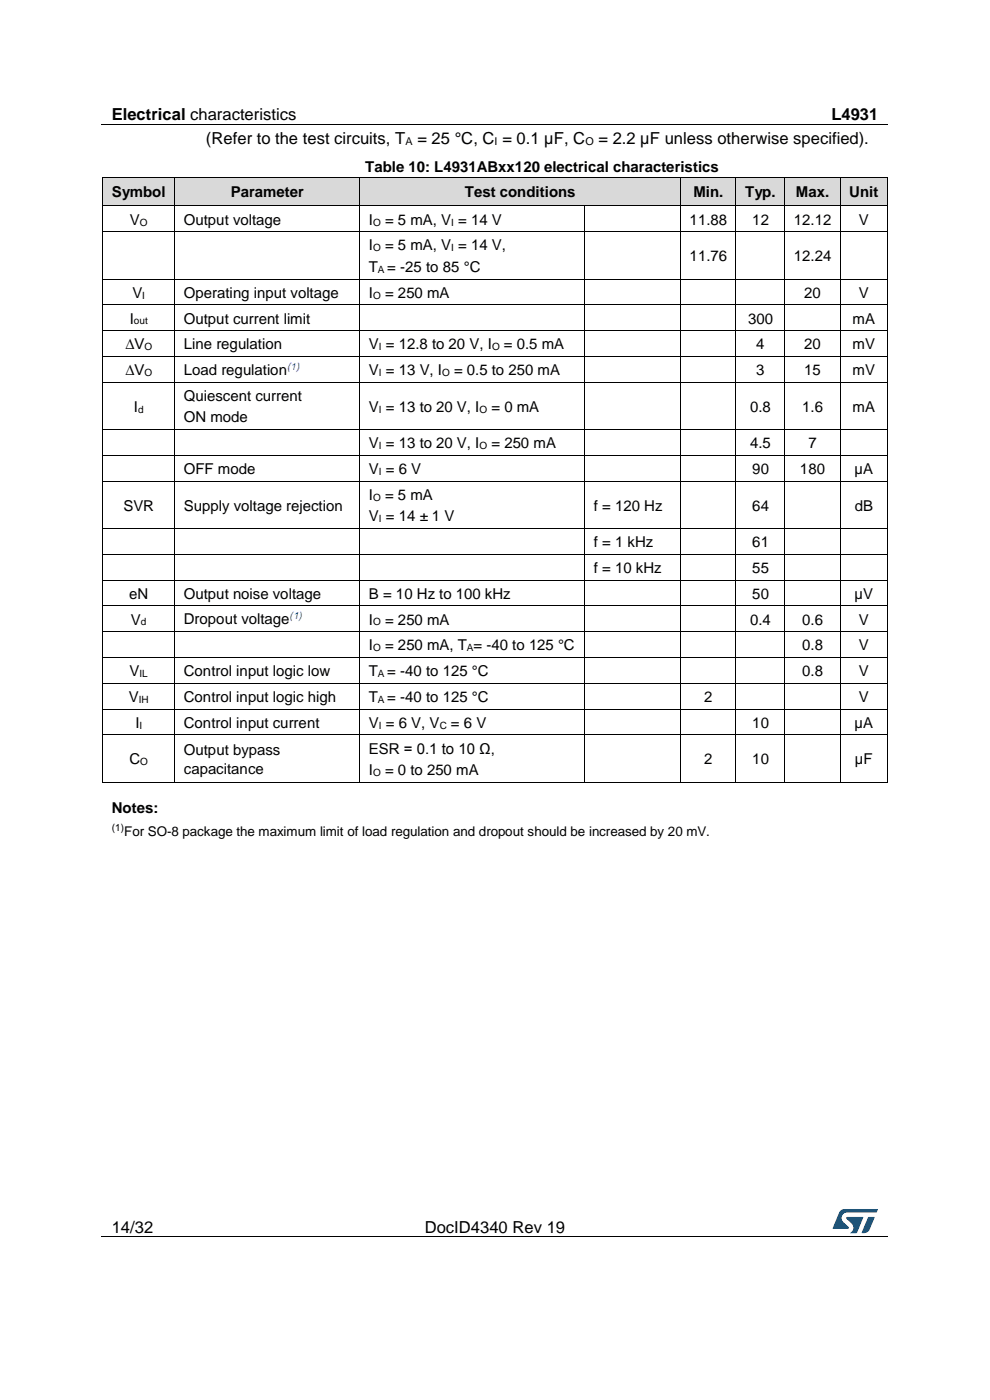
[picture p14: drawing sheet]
<svg xmlns="http://www.w3.org/2000/svg" width="210mm" height="297mm" viewBox="0 0 210 297" stroke-linecap="round" stroke-linejoin="round" font-family="sans-serif">
<defs><g id="words">
<g font-size="3.5">
<text x="23.7" y="25.5">Electrical characteristics</text>
<text x="176.4" y="25.5">L4931</text>
<text x="43.7" y="30.6">(Refer to the test circuits, T</text>
<text x="88.5" y="30.6">= 25 °C, C = 0.1 µF, C</text>
<text x="126.9" y="30.6">= 2.2 µF unless otherwise specified).</text>
<text x="23.7" y="261.5">14/32</text>
<text x="90.1" y="261.5">DocID4340 Rev 19</text>
</g>
<g font-size="3.2">
<text x="23.7" y="41.7">Symbol</text>
<text x="48.9" y="41.7">Parameter</text>
<text x="77.5" y="36.4">Table 10: L4931ABxx120 electrical characteristics</text>
<text x="98.6" y="41.7">Test conditions</text>
<text x="147.1" y="41.7">Min.</text>
<text x="158.1" y="41.7">Typ.</text>
<text x="168.9" y="41.7">Max.</text>
<text x="180.2" y="41.7">Unit</text>
<text x="27.6" y="47.7">V</text>
<text x="39" y="47.7">Output voltage</text>
<text x="78.2" y="47.7">I</text>
<text x="81.7" y="47.7">= 5 mA, V = 14 V</text>
<text x="146.3" y="47.7">11.88</text>
<text x="159.6" y="47.7">12</text>
<text x="168.4" y="47.7">12.12</text>
<text x="182.2" y="47.7">V</text>
<text x="78.2" y="53.1">I</text>
<text x="81.7" y="53.1">= 5 mA, V = 14 V,</text>
<text x="78.2" y="57.7">T = -25 to 85 °C</text>
<text x="146.3" y="55.4">11.76</text>
<text x="168.4" y="55.4">12.24</text>
<text x="28.1" y="63.2">V</text>
<text x="39" y="63.2">Operating input voltage</text>
<text x="78.2" y="63.2">I</text>
<text x="81.7" y="63.2">= 250 mA</text>
<text x="170.6" y="63.2">20</text>
<text x="182.2" y="63.2">V</text>
<text x="27.5" y="68.7">I</text>
<text x="39" y="68.7">Output current limit</text>
<text x="158.7" y="68.7">300</text>
<text x="180.8" y="68.7">mA</text>
<text x="26.6" y="74.1">∆V</text>
<text x="39" y="74.1">Line regulation</text>
<text x="78.2" y="74.1">V = 12.8 to 20 V, I</text>
<text x="106.9" y="74.1">= 0.5 mA</text>
<text x="160.4" y="74.1">4</text>
<text x="170.6" y="74.1">20</text>
<text x="180.8" y="74.1">mV</text>
<text x="26.6" y="79.6">∆V</text>
<text x="39" y="79.6">Load regulation</text>
<text x="78.2" y="79.6">V = 13 V, I</text>
<text x="96.3" y="79.6">= 0.5 to 250 mA</text>
<text x="160.4" y="79.6">3</text>
<text x="170.6" y="79.6">15</text>
<text x="180.8" y="79.6">mV</text>
<text x="28.4" y="87.4">I</text>
<text x="39" y="85.1">Quiescent current</text>
<text x="39" y="89.6">ON mode</text>
<text x="78.2" y="87.4">V = 13 to 20 V, I</text>
<text x="104.2" y="87.4">= 0 mA</text>
<text x="159.1" y="87.4">0.8</text>
<text x="170.2" y="87.4">1.6</text>
<text x="180.8" y="87.4">mA</text>
<text x="78.2" y="95.1">V = 13 to 20 V, I</text>
<text x="104.2" y="95.1">= 250 mA</text>
<text x="159.1" y="95.1">4.5</text>
<text x="171.5" y="95.1">7</text>
<text x="39" y="100.6">OFF mode</text>
<text x="78.2" y="100.6">V = 6 V</text>
<text x="159.6" y="100.6">90</text>
<text x="169.7" y="100.6">180</text>
<text x="181.3" y="100.6">µA</text>
<text x="78.2" y="106.1">I</text>
<text x="81.7" y="106.1">= 5 mA</text>
<text x="26.2" y="108.3">SVR</text>
<text x="39" y="108.3">Supply voltage rejection</text>
<text x="78.2" y="110.6">V = 14 ± 1 V</text>
<text x="126" y="108.3">f = 120 Hz</text>
<text x="159.6" y="108.3">64</text>
<text x="181.3" y="108.3">dB</text>
<text x="126" y="116.1">f = 1 kHz</text>
<text x="159.6" y="116.1">61</text>
<text x="126" y="121.6">f = 10 kHz</text>
<text x="159.6" y="121.6">55</text>
<text x="27.4" y="127.1">eN</text>
<text x="39" y="127.1">Output noise voltage</text>
<text x="78.2" y="127.1">B = 10 Hz to 100 kHz</text>
<text x="159.6" y="127.1">50</text>
<text x="181.3" y="127.1">µV</text>
<text x="27.8" y="132.5">V</text>
<text x="39" y="132.5">Dropout voltage</text>
<text x="78.2" y="132.5">I</text>
<text x="78.2" y="138">I</text>
<text x="81.7" y="132.5">= 250 mA</text>
<text x="81.7" y="138">= 250 mA, T = -40 to 125 °C</text>
<text x="159.1" y="132.5">0.4</text>
<text x="170.2" y="132.5">0.6</text>
<text x="170.2" y="138">0.8</text>
<text x="182.2" y="132.5">V</text>
<text x="182.2" y="138">V</text>
<text x="27.5" y="143.5">V</text>
<text x="39" y="143.5">Control input logic low</text>
<text x="78.2" y="143.5">T = -40 to 125 °C</text>
<text x="170.2" y="143.5">0.8</text>
<text x="182.2" y="143.5">V</text>
<text x="27.3" y="148.9">V</text>
<text x="39" y="148.9">Control input logic high</text>
<text x="78.2" y="148.9">T = -40 to 125 °C</text>
<text x="149.4" y="148.9">2</text>
<text x="182.2" y="148.9">V</text>
<text x="28.7" y="154.4">I</text>
<text x="39" y="154.4">Control input current</text>
<text x="78.2" y="154.4">V = 6 V, V</text>
<text x="95.7" y="154.4">= 6 V</text>
<text x="159.6" y="154.4">10</text>
<text x="181.3" y="154.4">µA</text>
<text x="39" y="160.2">Output bypass</text>
<text x="78.2" y="159.9">ESR = 0.1 to 10 Ω,</text>
<text x="27.5" y="162.2">C</text>
<text x="39" y="164.1">capacitance</text>
<text x="78.2" y="164.4">I</text>
<text x="81.7" y="164.4">= 0 to 250 mA</text>
<text x="149.4" y="162.2">2</text>
<text x="159.6" y="162.2">10</text>
<text x="181.4" y="162.2">µF</text>
<text x="23.7" y="172.5">Notes:</text>
</g>
<text font-size="2.8" x="26.3" y="177.3">For SO-8 package the maximum limit of load regulation and dropout should be increased by 20 mV.</text>
<g font-size="2.3">
<text x="86" y="30.8">A</text>
<text x="104.9" y="30.8">I</text>
<text x="124.2" y="30.8">O</text>
</g>
<g font-size="2.1">
<text x="29.7" y="47.8">O</text>
<text x="79.1" y="47.8">O</text>
<text x="95.7" y="47.8">I</text>
<text x="79.1" y="53.3">O</text>
<text x="95.7" y="53.3">I</text>
<text x="80.2" y="57.9">A</text>
<text x="30.2" y="63.4">I</text>
<text x="79.1" y="63.4">O</text>
<text x="28.4" y="68.8">out</text>
<text x="30.7" y="74.3">O</text>
<text x="80.4" y="74.3">I</text>
<text x="104.4" y="74.3">O</text>
<text x="30.7" y="79.8">O</text>
<text x="80.4" y="79.8">I</text>
<text x="93.8" y="79.8">O</text>
<text x="29.3" y="87.6">d</text>
<text x="80.4" y="87.6">I</text>
<text x="101.8" y="87.6">O</text>
<text x="80.4" y="95.3">I</text>
<text x="101.8" y="95.3">O</text>
<text x="80.4" y="100.8">I</text>
<text x="79.1" y="106.2">O</text>
<text x="80.4" y="110.8">I</text>
<text x="29.9" y="132.7">d</text>
<text x="79.1" y="132.7">O</text>
<text x="29.6" y="143.7">IL</text>
<text x="79.1" y="138.2">O</text>
<text x="80.2" y="143.7">A</text>
<text x="99" y="138.2">A</text>
<text x="29.4" y="149.1">IH</text>
<text x="80.2" y="149.1">A</text>
<text x="29.6" y="154.6">I</text>
<text x="80.4" y="154.6">I</text>
<text x="93.3" y="154.6">C</text>
<text x="29.8" y="162.3">O</text>
<text x="79.1" y="164.6">O</text>
<text x="23.7" y="176.2">(1)</text>
</g>
<g font-size="2.1" fill="#00f">
<text x="60.9" y="78.5">(1)</text>
<text x="61.4" y="131.4">(1)</text>
</g>
</g></defs>
<path d="M21.5 26.5h166.8M21.5 262.4h166.8" fill="none" stroke="#000" stroke-width=".21"/>
<g fill="#000">
<path d="M105.3 26.4h.1v.1h-.1z" fill-rule="evenodd"/>
<path d="M61.6 262.3h.1v.2h-.1z" fill-rule="evenodd"/>
<path d="M148 262.3h.2v.2h-.2z" fill-rule="evenodd"/>
</g>
<g fill="#005288">
<path d="M178.2 256.9l.6-.4h.4l7 .1-.3 .6h-6.1a1.26 1.26 0 0 0-1.3 1.1 1.26 1.26 0 0 0 .8 1.4l.7 .6v.3l-3.3 .1z"/>
<path d="M184.2 258.2l1.3 .1-1 2.5a1.32 1.32 0 0 1-1.7 .7z"/>
<path d="M179.6 258.2l3.6 .1-1.5 3.3h-1.4a1.35 1.35 0 0 0 .7-1.2 1.35 1.35 0 0 0-.8-1.2l-.6-.6z"/>
</g>
<g fill="#d9d9d9">
<path d="M21.9 37.6h15.2v6h-15.2z" fill-rule="evenodd"/>
<path d="M23.7 37.6h11.5v6h-11.5z" fill-rule="evenodd"/>
<path d="M37.1 37.6h39.2v6h-39.2z" fill-rule="evenodd"/>
<path d="M39 37.6h35.4v6h-35.4z" fill-rule="evenodd"/>
<path d="M76.4 37.6h67.9v6h-67.9z" fill-rule="evenodd"/>
<path d="M78.2 37.6h64.3v6h-64.3z" fill-rule="evenodd"/>
<path d="M144.4 37.6h11.7v6h-11.7z" fill-rule="evenodd"/>
<path d="M146.3 37.6h8v6h-8z" fill-rule="evenodd"/>
<path d="M156.2 37.6h10.3v6h-10.3z" fill-rule="evenodd"/>
<path d="M158.1 37.6h6.5v6h-6.5z" fill-rule="evenodd"/>
<path d="M166.5 37.6h11.8v6h-11.8z" fill-rule="evenodd"/>
<path d="M168.4 37.6h8v6h-8z" fill-rule="evenodd"/>
<path d="M178.3 37.6h9.9v6h-9.9z" fill-rule="evenodd"/>
<path d="M180.2 37.6h6.2v6h-6.2z" fill-rule="evenodd"/>
</g>
<g fill="#000">
<path d="M21.7 37.5l.1 .1z" fill-rule="evenodd"/>
<path d="M21.7 37.5l.1 .1z" fill-rule="evenodd"/>
<path d="M37 37.5l.1 .1z" fill-rule="evenodd"/>
<path d="M76.3 37.5v.1z" fill-rule="evenodd"/>
<path d="M144.3 37.5l.1 .1z" fill-rule="evenodd"/>
<path d="M156.1 37.5l.1 .1z" fill-rule="evenodd"/>
<path d="M166.4 37.5l.1 .1z" fill-rule="evenodd"/>
<path d="M178.2 37.5l.1 .1z" fill-rule="evenodd"/>
<path d="M188.2 37.5l.1 .1z" fill-rule="evenodd"/>
<path d="M188.2 37.5l.1 .1z" fill-rule="evenodd"/>
<path d="M21.7 43.6h.2v.2h-.2z" fill-rule="evenodd"/>
<path d="M21.7 43.6h.2v.2h-.2z" fill-rule="evenodd"/>
<path d="M21.7 49.1h.2v.1h-.2z" fill-rule="evenodd"/>
<path d="M21.7 59.1h.2v.2h-.2z" fill-rule="evenodd"/>
<path d="M21.9 43.6h.1v.2h-.1z" fill-rule="evenodd"/>
<path d="M37 43.6h.2v.2h-.2z" fill-rule="evenodd"/>
<path d="M37 49.1h.2v.1h-.2z" fill-rule="evenodd"/>
<path d="M37 59.1h.2v.2h-.2z" fill-rule="evenodd"/>
<path d="M37.2 43.6h.1v.2h-.1z" fill-rule="evenodd"/>
<path d="M76.2 43.6h.2v.2h-.2z" fill-rule="evenodd"/>
<path d="M76.2 49.1h.2v.1h-.2z" fill-rule="evenodd"/>
<path d="M76.2 59.1h.2v.2h-.2z" fill-rule="evenodd"/>
<path d="M76.4 43.6h.2v.2h-.2z" fill-rule="evenodd"/>
<path d="M124 43.6h.1v.2h-.1z" fill-rule="evenodd"/>
<path d="M124 49.1h.1v.1h-.1z" fill-rule="evenodd"/>
<path d="M124 59.1h.1v.2h-.1z" fill-rule="evenodd"/>
<path d="M144.3 43.6h.2v.2h-.2z" fill-rule="evenodd"/>
<path d="M144.3 49.1h.2v.1h-.2z" fill-rule="evenodd"/>
<path d="M144.3 59.1h.2v.2h-.2z" fill-rule="evenodd"/>
<path d="M144.5 43.6h.1v.2h-.1z" fill-rule="evenodd"/>
<path d="M156 43.6h.2v.2h-.2z" fill-rule="evenodd"/>
<path d="M156 49.1h.2v.1h-.2z" fill-rule="evenodd"/>
<path d="M156 59.1h.2v.2h-.2z" fill-rule="evenodd"/>
<path d="M156.2 43.6h.2v.2h-.2z" fill-rule="evenodd"/>
<path d="M166.4 43.6h.2v.2h-.2z" fill-rule="evenodd"/>
<path d="M166.4 49.1h.2v.1h-.2z" fill-rule="evenodd"/>
<path d="M166.4 59.1h.2v.2h-.2z" fill-rule="evenodd"/>
<path d="M166.6 43.6h.1v.2h-.1z" fill-rule="evenodd"/>
<path d="M178.2 43.6h.2v.2h-.2z" fill-rule="evenodd"/>
<path d="M178.2 49.1h.2v.1h-.2z" fill-rule="evenodd"/>
<path d="M178.2 59.1h.2v.2h-.2z" fill-rule="evenodd"/>
<path d="M178.4 43.6h.1v.2h-.1z" fill-rule="evenodd"/>
<path d="M188.2 43.6h.1v.2h-.1z" fill-rule="evenodd"/>
<path d="M188.2 43.6h.1v.2h-.1z" fill-rule="evenodd"/>
<path d="M188.2 49.1h.1v.1h-.1z" fill-rule="evenodd"/>
<path d="M188.2 59.1h.1v.2h-.1z" fill-rule="evenodd"/>
<path d="M21.7 64.6h.2v.2h-.2z" fill-rule="evenodd"/>
<path d="M21.7 70.1h.2v.1h-.2z" fill-rule="evenodd"/>
<path d="M21.7 75.5h.2v.2h-.2z" fill-rule="evenodd"/>
<path d="M37 64.6h.2v.2h-.2z" fill-rule="evenodd"/>
<path d="M37 70.1h.2v.1h-.2z" fill-rule="evenodd"/>
<path d="M37 75.5h.2v.2h-.2z" fill-rule="evenodd"/>
<path d="M76.2 64.6h.2v.2h-.2z" fill-rule="evenodd"/>
<path d="M76.2 70.1h.2v.1h-.2z" fill-rule="evenodd"/>
<path d="M76.2 75.5h.2v.2h-.2z" fill-rule="evenodd"/>
<path d="M124 64.6h.1v.2h-.1z" fill-rule="evenodd"/>
<path d="M124 70.1h.1v.1h-.1z" fill-rule="evenodd"/>
<path d="M124 75.5h.1v.2h-.1z" fill-rule="evenodd"/>
<path d="M144.3 64.6h.2v.2h-.2z" fill-rule="evenodd"/>
<path d="M144.3 70.1h.2v.1h-.2z" fill-rule="evenodd"/>
<path d="M144.3 75.5h.2v.2h-.2z" fill-rule="evenodd"/>
<path d="M156 64.6h.2v.2h-.2z" fill-rule="evenodd"/>
<path d="M156 70.1h.2v.1h-.2z" fill-rule="evenodd"/>
<path d="M156 75.5h.2v.2h-.2z" fill-rule="evenodd"/>
<path d="M166.4 64.6h.2v.2h-.2z" fill-rule="evenodd"/>
<path d="M166.4 70.1h.2v.1h-.2z" fill-rule="evenodd"/>
<path d="M166.4 75.5h.2v.2h-.2z" fill-rule="evenodd"/>
<path d="M178.2 64.6h.2v.2h-.2z" fill-rule="evenodd"/>
<path d="M178.2 70.1h.2v.1h-.2z" fill-rule="evenodd"/>
<path d="M178.2 75.5h.2v.2h-.2z" fill-rule="evenodd"/>
<path d="M188.2 64.6h.1v.2h-.1z" fill-rule="evenodd"/>
<path d="M188.2 70.1h.1v.1h-.1z" fill-rule="evenodd"/>
<path d="M188.2 75.5h.1v.2h-.1z" fill-rule="evenodd"/>
<path d="M21.7 81h.2v.2h-.2z" fill-rule="evenodd"/>
<path d="M21.7 91.1h.2v.1h-.2z" fill-rule="evenodd"/>
<path d="M21.7 96.5h.2v.2h-.2z" fill-rule="evenodd"/>
<path d="M37 81h.2v.2h-.2z" fill-rule="evenodd"/>
<path d="M37 91.1h.2v.1h-.2z" fill-rule="evenodd"/>
<path d="M37 96.5h.2v.2h-.2z" fill-rule="evenodd"/>
<path d="M76.2 81h.2v.2h-.2z" fill-rule="evenodd"/>
<path d="M76.2 91.1h.2v.1h-.2z" fill-rule="evenodd"/>
<path d="M76.2 96.5h.2v.2h-.2z" fill-rule="evenodd"/>
<path d="M124 81h.1v.2h-.1z" fill-rule="evenodd"/>
<path d="M124 91.1h.1v.1h-.1z" fill-rule="evenodd"/>
<path d="M124 96.5h.1v.2h-.1z" fill-rule="evenodd"/>
<path d="M144.3 81h.2v.2h-.2z" fill-rule="evenodd"/>
<path d="M144.3 91.1h.2v.1h-.2z" fill-rule="evenodd"/>
<path d="M144.3 96.5h.2v.2h-.2z" fill-rule="evenodd"/>
<path d="M156 81h.2v.2h-.2z" fill-rule="evenodd"/>
<path d="M156 91.1h.2v.1h-.2z" fill-rule="evenodd"/>
<path d="M156 96.5h.2v.2h-.2z" fill-rule="evenodd"/>
<path d="M166.4 81h.2v.2h-.2z" fill-rule="evenodd"/>
<path d="M166.4 91.1h.2v.1h-.2z" fill-rule="evenodd"/>
<path d="M166.4 96.5h.2v.2h-.2z" fill-rule="evenodd"/>
<path d="M178.2 81h.2v.2h-.2z" fill-rule="evenodd"/>
<path d="M178.2 91.1h.2v.1h-.2z" fill-rule="evenodd"/>
<path d="M178.2 96.5h.2v.2h-.2z" fill-rule="evenodd"/>
<path d="M188.2 81h.1v.2h-.1z" fill-rule="evenodd"/>
<path d="M188.2 91.1h.1v.1h-.1z" fill-rule="evenodd"/>
<path d="M188.2 96.5h.1v.2h-.1z" fill-rule="evenodd"/>
<path d="M21.7 102h.2v.2h-.2z" fill-rule="evenodd"/>
<path d="M21.7 112.1h.2v.1h-.2z" fill-rule="evenodd"/>
<path d="M21.7 117.5h.2v.2h-.2z" fill-rule="evenodd"/>
<path d="M37 102h.2v.2h-.2z" fill-rule="evenodd"/>
<path d="M37 112.1h.2v.1h-.2z" fill-rule="evenodd"/>
<path d="M37 117.5h.2v.2h-.2z" fill-rule="evenodd"/>
<path d="M76.2 102h.2v.2h-.2z" fill-rule="evenodd"/>
<path d="M76.2 112.1h.2v.1h-.2z" fill-rule="evenodd"/>
<path d="M76.2 117.5h.2v.2h-.2z" fill-rule="evenodd"/>
<path d="M124 102h.1v.2h-.1z" fill-rule="evenodd"/>
<path d="M124 112.1h.1v.1h-.1z" fill-rule="evenodd"/>
<path d="M124 117.5h.1v.2h-.1z" fill-rule="evenodd"/>
<path d="M144.3 102h.2v.2h-.2z" fill-rule="evenodd"/>
<path d="M144.3 112.1h.2v.1h-.2z" fill-rule="evenodd"/>
<path d="M144.3 117.5h.2v.2h-.2z" fill-rule="evenodd"/>
<path d="M156 102h.2v.2h-.2z" fill-rule="evenodd"/>
<path d="M156 112.1h.2v.1h-.2z" fill-rule="evenodd"/>
<path d="M156 117.5h.2v.2h-.2z" fill-rule="evenodd"/>
<path d="M166.4 102h.2v.2h-.2z" fill-rule="evenodd"/>
<path d="M166.4 112.1h.2v.1h-.2z" fill-rule="evenodd"/>
<path d="M166.4 117.5h.2v.2h-.2z" fill-rule="evenodd"/>
<path d="M178.2 102h.2v.2h-.2z" fill-rule="evenodd"/>
<path d="M178.2 112.1h.2v.1h-.2z" fill-rule="evenodd"/>
<path d="M178.2 117.5h.2v.2h-.2z" fill-rule="evenodd"/>
<path d="M188.2 102h.1v.2h-.1z" fill-rule="evenodd"/>
<path d="M188.2 112.1h.1v.1h-.1z" fill-rule="evenodd"/>
<path d="M188.2 117.5h.1v.2h-.1z" fill-rule="evenodd"/>
<path d="M21.7 123h.2v.2h-.2z" fill-rule="evenodd"/>
<path d="M21.7 128.5h.2v.1h-.2z" fill-rule="evenodd"/>
<path d="M21.7 133.9h.2v.2h-.2z" fill-rule="evenodd"/>
<path d="M21.7 139.4h.2v.1h-.2z" fill-rule="evenodd"/>
<path d="M37 123h.2v.2h-.2z" fill-rule="evenodd"/>
<path d="M37 128.5h.2v.1h-.2z" fill-rule="evenodd"/>
<path d="M37 133.9h.2v.2h-.2z" fill-rule="evenodd"/>
<path d="M37 139.4h.2v.1h-.2z" fill-rule="evenodd"/>
<path d="M76.2 123h.2v.2h-.2z" fill-rule="evenodd"/>
<path d="M76.2 128.5h.2v.1h-.2z" fill-rule="evenodd"/>
<path d="M76.2 133.9h.2v.2h-.2z" fill-rule="evenodd"/>
<path d="M76.2 139.4h.2v.1h-.2z" fill-rule="evenodd"/>
<path d="M124 123h.1v.2h-.1z" fill-rule="evenodd"/>
<path d="M124 128.5h.1v.1h-.1z" fill-rule="evenodd"/>
<path d="M124 133.9h.1v.2h-.1z" fill-rule="evenodd"/>
<path d="M124 139.4h.1v.1h-.1z" fill-rule="evenodd"/>
<path d="M144.3 123h.2v.2h-.2z" fill-rule="evenodd"/>
<path d="M144.3 128.5h.2v.1h-.2z" fill-rule="evenodd"/>
<path d="M144.3 133.9h.2v.2h-.2z" fill-rule="evenodd"/>
<path d="M144.3 139.4h.2v.1h-.2z" fill-rule="evenodd"/>
<path d="M156 123h.2v.2h-.2z" fill-rule="evenodd"/>
<path d="M156 128.5h.2v.1h-.2z" fill-rule="evenodd"/>
<path d="M156 133.9h.2v.2h-.2z" fill-rule="evenodd"/>
<path d="M156 139.4h.2v.1h-.2z" fill-rule="evenodd"/>
<path d="M166.4 123h.2v.2h-.2z" fill-rule="evenodd"/>
<path d="M166.4 128.5h.2v.1h-.2z" fill-rule="evenodd"/>
<path d="M166.4 133.9h.2v.2h-.2z" fill-rule="evenodd"/>
<path d="M166.4 139.4h.2v.1h-.2z" fill-rule="evenodd"/>
<path d="M178.2 123h.2v.2h-.2z" fill-rule="evenodd"/>
<path d="M178.2 128.5h.2v.1h-.2z" fill-rule="evenodd"/>
<path d="M178.2 133.9h.2v.2h-.2z" fill-rule="evenodd"/>
<path d="M178.2 139.4h.2v.1h-.2z" fill-rule="evenodd"/>
<path d="M188.2 123h.1v.2h-.1z" fill-rule="evenodd"/>
<path d="M188.2 128.5h.1v.1h-.1z" fill-rule="evenodd"/>
<path d="M188.2 133.9h.1v.2h-.1z" fill-rule="evenodd"/>
<path d="M188.2 139.4h.1v.1h-.1z" fill-rule="evenodd"/>
<path d="M21.7 144.9h.2v.2h-.2z" fill-rule="evenodd"/>
<path d="M21.7 150.3h.2v.2h-.2z" fill-rule="evenodd"/>
<path d="M21.7 155.8h.2v.2h-.2z" fill-rule="evenodd"/>
<path d="M37 144.9h.2v.2h-.2z" fill-rule="evenodd"/>
<path d="M37 150.3h.2v.2h-.2z" fill-rule="evenodd"/>
<path d="M37 155.8h.2v.2h-.2z" fill-rule="evenodd"/>
<path d="M76.2 144.9h.2v.2h-.2z" fill-rule="evenodd"/>
<path d="M76.2 150.3h.2v.2h-.2z" fill-rule="evenodd"/>
<path d="M76.2 155.8h.2v.2h-.2z" fill-rule="evenodd"/>
<path d="M124 144.9h.1v.2h-.1z" fill-rule="evenodd"/>
<path d="M124 150.3h.1v.2h-.1z" fill-rule="evenodd"/>
<path d="M124 155.8h.1v.2h-.1z" fill-rule="evenodd"/>
<path d="M144.3 144.9h.2v.2h-.2z" fill-rule="evenodd"/>
<path d="M144.3 150.3h.2v.2h-.2z" fill-rule="evenodd"/>
<path d="M144.3 155.8h.2v.2h-.2z" fill-rule="evenodd"/>
<path d="M156 144.9h.2v.2h-.2z" fill-rule="evenodd"/>
<path d="M156 150.3h.2v.2h-.2z" fill-rule="evenodd"/>
<path d="M156 155.8h.2v.2h-.2z" fill-rule="evenodd"/>
<path d="M166.4 144.9h.2v.2h-.2z" fill-rule="evenodd"/>
<path d="M166.4 150.3h.2v.2h-.2z" fill-rule="evenodd"/>
<path d="M166.4 155.8h.2v.2h-.2z" fill-rule="evenodd"/>
<path d="M178.2 144.9h.2v.2h-.2z" fill-rule="evenodd"/>
<path d="M178.2 150.3h.2v.2h-.2z" fill-rule="evenodd"/>
<path d="M178.2 155.8h.2v.2h-.2z" fill-rule="evenodd"/>
<path d="M188.2 144.9h.1v.2h-.1z" fill-rule="evenodd"/>
<path d="M188.2 150.3h.1v.2h-.1z" fill-rule="evenodd"/>
<path d="M188.2 155.8h.1v.2h-.1z" fill-rule="evenodd"/>
<path d="M21.7 165.9h.2v.2h-.2z" fill-rule="evenodd"/>
<path d="M21.7 165.9h.2v.2h-.2z" fill-rule="evenodd"/>
<path d="M37 165.9h.2v.2h-.2z" fill-rule="evenodd"/>
<path d="M76.2 165.9h.2v.2h-.2z" fill-rule="evenodd"/>
<path d="M124 165.9h.1v.2h-.1z" fill-rule="evenodd"/>
<path d="M144.3 165.9h.2v.2h-.2z" fill-rule="evenodd"/>
<path d="M156 165.9h.2v.2h-.2z" fill-rule="evenodd"/>
<path d="M166.4 165.9h.2v.2h-.2z" fill-rule="evenodd"/>
<path d="M178.2 165.9h.2v.2h-.2z" fill-rule="evenodd"/>
<path d="M188.2 165.9h.1v.2h-.1z" fill-rule="evenodd"/>
<path d="M188.2 165.9h.1v.2h-.1z" fill-rule="evenodd"/>
</g>
<g fill="none" stroke="#000" stroke-width=".21">
<path d="M21.8 37.6v6M21.8 37.6h15.3M37.1 37.6v6M37.1 37.6h39.2M76.3 37.6v6M76.3 37.6h68M144.4 37.6v6M144.4 37.6h11.7M156.1 37.6v6M156.2 37.6h10.2M166.5 37.6v6M166.5 37.6h11.7"/>
<path d="M178.3 37.6v6M178.3 37.6h9.9M188.3 37.6v6M21.8 43.8v5.3M21.8 49.2v9.9M21.8 59.3v5.3M21.9 49.2h15.1M21.9 59.2h15.1M22 43.7h15M37.1 43.8v5.3M37.1 49.2v9.9M37.1 59.3v5.3"/>
<path d="M37.2 49.2h39M37.2 59.2h39M37.3 43.7h38.9M76.3 43.8v5.3M76.3 49.2v9.9M76.3 59.3v5.3M76.4 49.2h47.6M76.4 59.2h47.6M76.6 43.7h47.4M124.1 43.8v5.3M124.1 49.2v9.9M124.1 59.3v5.3"/>
<path d="M124.1 43.7h20.2M124.1 49.2h20.2M124.1 59.2h20.2M144.4 43.8v5.3M144.4 49.2v9.9M144.4 59.3v5.3M144.5 49.2h11.5M144.5 59.2h11.5M144.6 43.7h11.4M156.1 43.8v5.3M156.1 49.2v9.9M156.1 59.3v5.3"/>
<path d="M156.2 49.2h10.2M156.2 59.2h10.2M156.4 43.7h10M166.5 43.8v5.3M166.5 49.2v9.9M166.5 59.3v5.3M166.6 49.2h11.6M166.6 59.2h11.6M166.7 43.7h11.5M178.3 43.8v5.3M178.3 49.2v9.9M178.3 59.3v5.3"/>
<path d="M178.4 49.2h9.8M178.4 59.2h9.8M178.5 43.7h9.7M188.3 43.8v5.3M188.3 49.2v9.9M188.3 59.3v5.3M21.8 64.8v5.3M21.8 70.2v5.3M21.8 75.7v5.3M21.9 64.7h15.1M21.9 70.2h15.1M21.9 75.6h15.1"/>
<path d="M37.1 64.8v5.3M37.1 70.2v5.3M37.1 75.7v5.3M37.2 64.7h39M37.2 70.2h39M37.2 75.6h39M76.3 64.8v5.3M76.3 70.2v5.3M76.3 75.7v5.3M76.4 64.7h47.6M76.4 70.2h47.6M76.4 75.6h47.6"/>
<path d="M124.1 64.8v5.3M124.1 70.2v5.3M124.1 75.7v5.3M124.1 64.7h20.2M124.1 70.2h20.2M124.1 75.6h20.2M144.4 64.8v5.3M144.4 70.2v5.3M144.4 75.7v5.3M144.5 64.7h11.5M144.5 70.2h11.5M144.5 75.6h11.5"/>
<path d="M156.1 64.8v5.3M156.1 70.2v5.3M156.1 75.7v5.3M156.2 64.7h10.2M156.2 70.2h10.2M156.2 75.6h10.2M166.5 64.8v5.3M166.5 70.2v5.3M166.5 75.7v5.3M166.6 64.7h11.6M166.6 70.2h11.6M166.6 75.6h11.6"/>
<path d="M178.3 64.8v5.3M178.3 70.2v5.3M178.3 75.7v5.3M178.4 64.7h9.8M178.4 70.2h9.8M178.4 75.6h9.8M188.3 64.8v5.3M188.3 70.2v5.3M188.3 75.7v5.3M21.8 81.2v9.9M21.8 91.2v5.3M21.8 96.7v5.3"/>
<path d="M21.9 81.1h15.1M21.9 91.2h15.1M21.9 96.6h15.1M37.1 81.2v9.9M37.1 91.2v5.3M37.1 96.7v5.3M37.2 81.1h39M37.2 91.2h39M37.2 96.6h39M76.3 81.2v9.9M76.3 91.2v5.3M76.3 96.7v5.3"/>
<path d="M76.4 81.1h47.6M76.4 91.2h47.6M76.4 96.6h47.6M124.1 81.2v9.9M124.1 91.2v5.3M124.1 96.7v5.3M124.1 81.1h20.2M124.1 91.2h20.2M124.1 96.6h20.2M144.4 81.2v9.9M144.4 91.2v5.3M144.4 96.7v5.3"/>
<path d="M144.5 81.1h11.5M144.5 91.2h11.5M144.5 96.6h11.5M156.1 81.2v9.9M156.1 91.2v5.3M156.1 96.7v5.3M156.2 81.1h10.2M156.2 91.2h10.2M156.2 96.6h10.2M166.5 81.2v9.9M166.5 91.2v5.3M166.5 96.7v5.3"/>
<path d="M166.6 81.1h11.6M166.6 91.2h11.6M166.6 96.6h11.6M178.3 81.2v9.9M178.3 91.2v5.3M178.3 96.7v5.3M178.4 81.1h9.8M178.4 91.2h9.8M178.4 96.6h9.8M188.3 81.2v9.9M188.3 91.2v5.3M188.3 96.7v5.3"/>
<path d="M21.8 102.2v9.9M21.8 112.2v5.3M21.8 117.7v5.3M21.9 102.1h15.1M21.9 112.2h15.1M21.9 117.6h15.1M37.1 102.2v9.9M37.1 112.2v5.3M37.1 117.7v5.3M37.2 102.1h39M37.2 112.2h39M37.2 117.6h39"/>
<path d="M76.3 102.2v9.9M76.3 112.2v5.3M76.3 117.7v5.3M76.4 102.1h47.6M76.4 112.2h47.6M76.4 117.6h47.6M124.1 102.2v9.9M124.1 112.2v5.3M124.1 117.7v5.3M124.1 102.1h20.2M124.1 112.2h20.2M124.1 117.6h20.2"/>
<path d="M144.4 102.2v9.9M144.4 112.2v5.3M144.4 117.7v5.3M144.5 102.1h11.5M144.5 112.2h11.5M144.5 117.6h11.5M156.1 102.2v9.9M156.1 112.2v5.3M156.1 117.7v5.3M156.2 102.1h10.2M156.2 112.2h10.2M156.2 117.6h10.2"/>
<path d="M166.5 102.2v9.9M166.5 112.2v5.3M166.5 117.7v5.3M166.6 102.1h11.6M166.6 112.2h11.6M166.6 117.6h11.6M178.3 102.2v9.9M178.3 112.2v5.3M178.3 117.7v5.3M178.4 102.1h9.8M178.4 112.2h9.8M178.4 117.6h9.8"/>
<path d="M188.3 102.2v9.9M188.3 112.2v5.3M188.3 117.7v5.3M21.8 123.2v5.3M21.8 128.6v5.3M21.8 134.1v5.3M21.8 139.5v5.4M21.9 123.1h15.1M21.9 128.5h15.1M21.9 134h15.1M21.9 139.5h15.1M37.1 123.2v5.3"/>
<path d="M37.1 128.6v5.3M37.1 134.1v5.3M37.1 139.5v5.4M37.2 123.1h39M37.2 128.5h39M37.2 134h39M37.2 139.5h39M76.3 123.2v5.3M76.3 128.6v5.3M76.3 134.1v5.3M76.3 139.5v5.4M76.4 123.1h47.6"/>
<path d="M76.4 128.5h47.6M76.4 134h47.6M76.4 139.5h47.6M124.1 123.2v5.3M124.1 128.6v5.3M124.1 134.1v5.3M124.1 139.5v5.4M124.1 123.1h20.2M124.1 128.5h20.2M124.1 134h20.2M124.1 139.5h20.2M144.4 123.2v5.3"/>
<path d="M144.4 128.6v5.3M144.4 134.1v5.3M144.4 139.5v5.4M144.5 123.1h11.5M144.5 128.5h11.5M144.5 134h11.5M144.5 139.5h11.5M156.1 123.2v5.3M156.1 128.6v5.3M156.1 134.1v5.3M156.1 139.5v5.4M156.2 123.1h10.2"/>
<path d="M156.2 128.5h10.2M156.2 134h10.2M156.2 139.5h10.2M166.5 123.2v5.3M166.5 128.6v5.3M166.5 134.1v5.3M166.5 139.5v5.4M166.6 123.1h11.6M166.6 128.5h11.6M166.6 134h11.6M166.6 139.5h11.6M178.3 123.2v5.3"/>
<path d="M178.3 128.6v5.3M178.3 134.1v5.3M178.3 139.5v5.4M178.4 123.1h9.8M178.4 128.5h9.8M178.4 134h9.8M178.4 139.5h9.8M188.3 123.2v5.3M188.3 128.6v5.3M188.3 134.1v5.3M188.3 139.5v5.4M21.8 145.1v5.2"/>
<path d="M21.8 150.5v5.3M21.8 156v9.9M21.9 145h15.1M21.9 150.4h15.1M21.9 155.9h15.1M37.1 145.1v5.2M37.1 150.5v5.3M37.1 156v9.9M37.2 145h39M37.2 150.4h39M37.2 155.9h39M76.3 145.1v5.2"/>
<path d="M76.3 150.5v5.3M76.3 156v9.9M76.4 145h47.6M76.4 150.4h47.6M76.4 155.9h47.6M124.1 145.1v5.2M124.1 150.5v5.3M124.1 156v9.9M124.1 145h20.2M124.1 150.4h20.2M124.1 155.9h20.2M144.4 145.1v5.2"/>
<path d="M144.4 150.5v5.3M144.4 156v9.9M144.5 145h11.5M144.5 150.4h11.5M144.5 155.9h11.5M156.1 145.1v5.2M156.1 150.5v5.3M156.1 156v9.9M156.2 145h10.2M156.2 150.4h10.2M156.2 155.9h10.2M166.5 145.1v5.2"/>
<path d="M166.5 150.5v5.3M166.5 156v9.9M166.6 145h11.6M166.6 150.4h11.6M166.6 155.9h11.6M178.3 145.1v5.2M178.3 150.5v5.3M178.3 156v9.9M178.4 145h9.8M178.4 150.4h9.8M178.4 155.9h9.8M188.3 145.1v5.2"/>
<path d="M188.3 150.5v5.3M188.3 156v9.9M21.9 166h15.1M37.2 166h39M76.4 166h47.6M124.1 166h20.2M144.5 166h11.5M156.2 166h10.2M166.6 166h11.6M178.4 166h9.8"/>
</g>
<use href="#words"/>
</svg>
